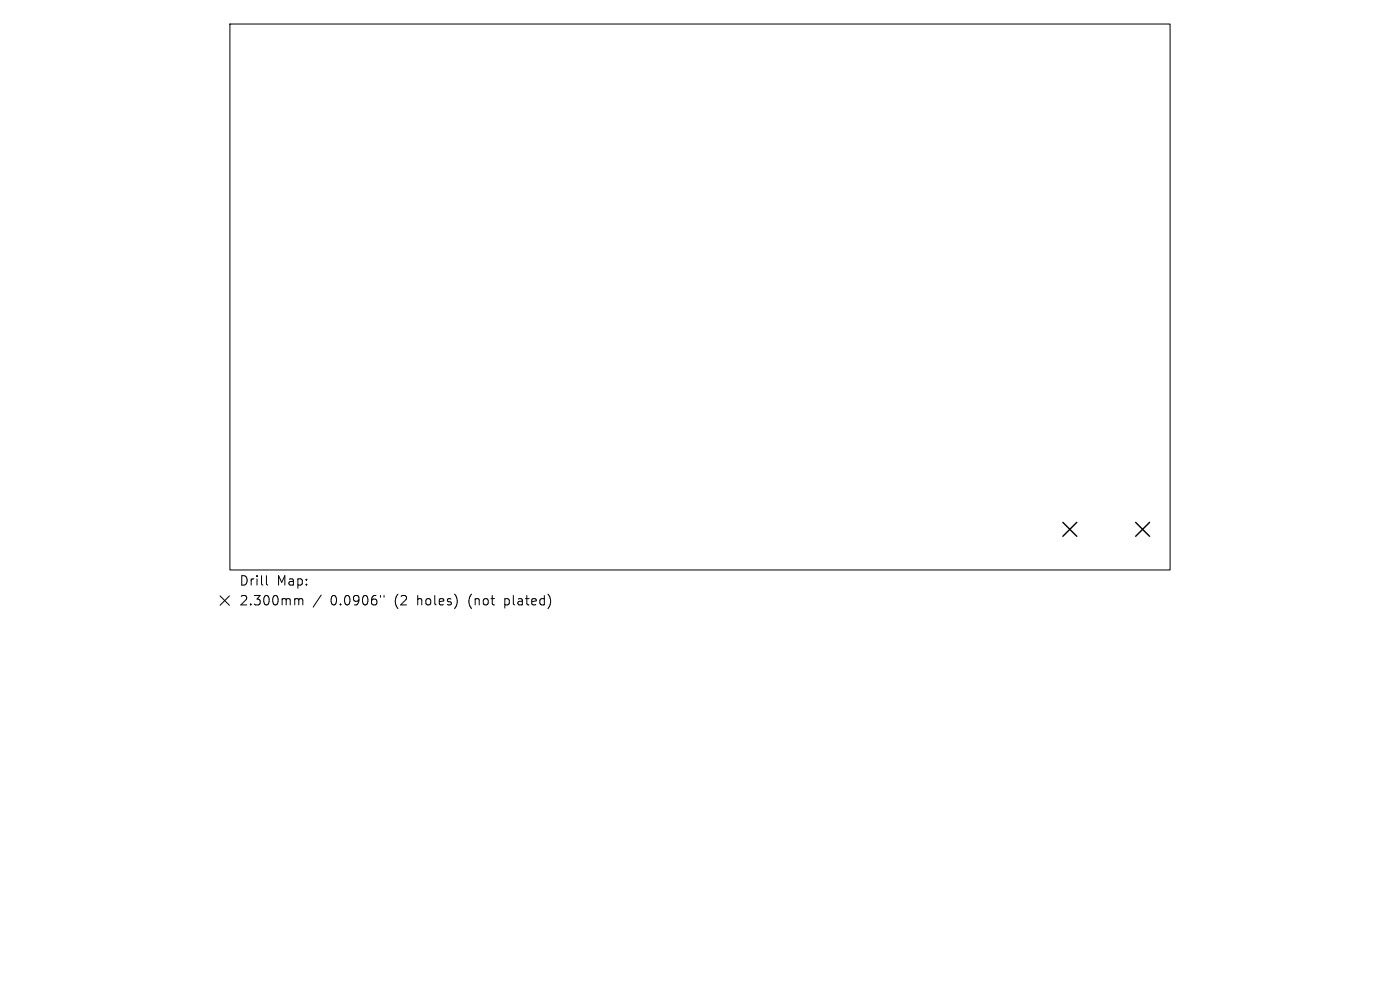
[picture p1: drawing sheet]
<svg xmlns="http://www.w3.org/2000/svg" width="297mm" height="210mm" viewBox="0 0 297 210" stroke-linecap="round" stroke-linejoin="round" font-family="sans-serif">
<defs><g id="words">
<g font-size="2.8">
<text x="50.7" y="124.5">Drill</text>
<text x="58.7" y="124.5">Map:</text>
<text x="50.7" y="128.7">2.300mm</text>
<text x="70.1" y="128.7">0.0906&quot;</text>
<text x="83.8" y="128.7">(2</text>
<text x="88.8" y="128.7">holes)</text>
<text x="99.9" y="128.7">(not</text>
<text x="107.7" y="128.7">plated)</text>
</g>
</g></defs>
<path d="M48.8 5.1h199.4v115.8h-199.4zM46.7 126.4l2 2M48.7 126.4l-2 2M56.5 122.1v1.7l.3 .3M62.8 127h.3l.3 .3M63.4 127.3l.3-.3 .4 .1 .1 1.2M63.4 127.3v1M68.1 126.2l-1.7 2.6M80.7 126.3v.4M81.5 126.3v.4" fill="none" stroke="#000" stroke-width=".21"/>
<path d="M225.5 110.8l2.9 3M228.4 110.8l-2.9 3M240.9 110.8l3 3M243.9 110.8l-3 3" fill="none" stroke="#000" stroke-width=".3"/>
<use href="#words"/>
</svg>
